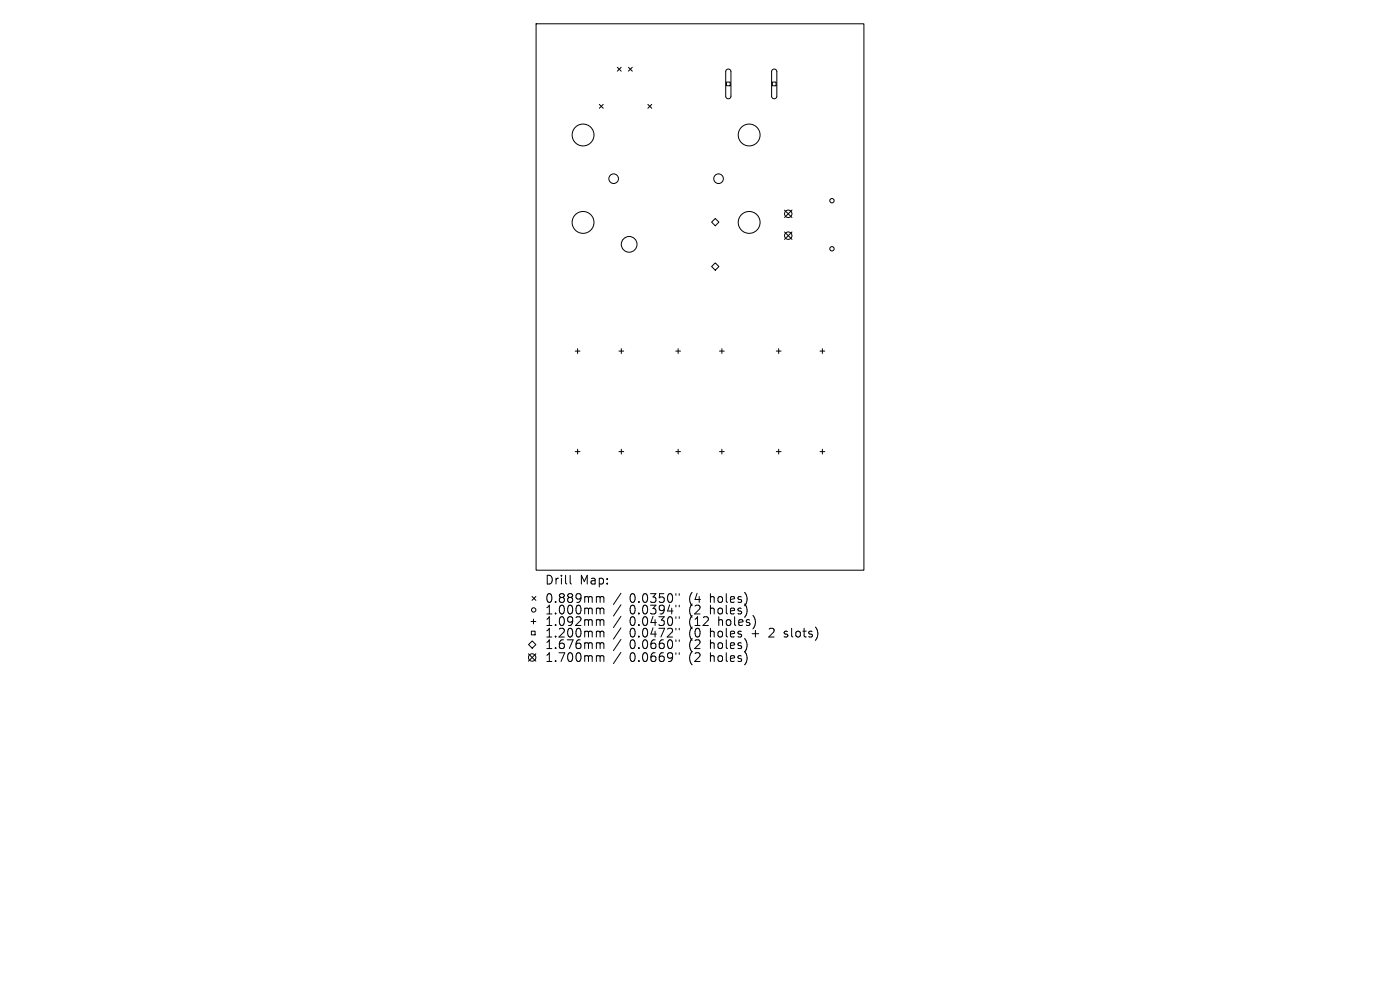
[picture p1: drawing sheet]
<svg xmlns="http://www.w3.org/2000/svg" width="297mm" height="210mm" viewBox="0 0 297 210" stroke-linecap="round" stroke-linejoin="round" font-family="sans-serif">
<defs><g id="words">
<g font-size="2.6">
<text x="115.5" y="124.2">Drill</text>
<text x="123" y="124.2">Map:</text>
<text x="115.5" y="128.1">0.889mm</text>
<text x="115.5" y="130.6">1.000mm</text>
<text x="133.6" y="128.1">0.0350&quot;</text>
<text x="133.6" y="130.6">0.0394&quot;</text>
<text x="146.3" y="128.1">(4</text>
<text x="146.3" y="130.6">(2</text>
<text x="150.9" y="128.1">holes)</text>
<text x="150.9" y="130.6">holes)</text>
<text x="115.5" y="133">1.092mm</text>
<text x="115.5" y="135.5">1.200mm</text>
<text x="115.5" y="137.9">1.676mm</text>
<text x="133.6" y="133">0.0430&quot;</text>
<text x="133.6" y="135.5">0.0472&quot;</text>
<text x="133.6" y="137.9">0.0660&quot;</text>
<text x="146.3" y="133">(12</text>
<text x="146.3" y="135.5">(0</text>
<text x="146.3" y="137.9">(2</text>
<text x="150.9" y="135.5">holes</text>
<text x="150.9" y="137.9">holes)</text>
<text x="152.7" y="133">holes)</text>
<text x="159.9" y="135.5">+</text>
<text x="163.8" y="135.5">2</text>
<text x="167.2" y="135.5">slots)</text>
<text x="115.5" y="140.7">1.700mm</text>
<text x="133.6" y="140.7">0.0669&quot;</text>
<text x="146.3" y="140.7">(2</text>
<text x="150.9" y="140.7">holes)</text>
</g>
</g></defs>
<g fill="none" stroke="#000" stroke-width=".21">
<path d="M113.7 5h69.6v116h-69.6zM131 14.3l.8 .8M131.8 14.3l-.8 .8M133.3 14.3l.8 .8M134.1 14.3l-.8 .8M154.1 17.4h.8v.8h-.8zM154.1 14.8l.6-.1 .4 .5v5.2l-.2 .4-.3 .2-.4-.2-.2-.4v-5.2zM163.9 17.4h.7v.8h-.7zM163.9 14.8l.5-.1 .4 .5v5.2l-.2 .4-.3 .2-.4-.2-.2-.4v-5.2zM127.1 22.1l.9 .9M128 22.1l-.9 .9M137.4 22.1l.9 .9"/>
<path d="M138.3 22.1l-.9 .9M151 47.1l.7-.8 .8 .8-.8 .8zM151 56.5l.7-.7 .8 .7-.8 .8zM166.4 44.6l1.6 1.5M166.4 49.2l1.6 1.6M168 44.6l-1.6 1.5M168 49.2l-1.6 1.6M122 74.5h1M122.5 74v1M131.3 74.5h1M131.8 74v1M143.4 74.5h1"/>
<path d="M143.9 74v1M152.6 74.5h1M153.1 74v1M164.7 74.5h1M165.2 74v1M174 74.5h1M174.5 74v1M122 95.8h1M122.5 95.3v1M131.3 95.8h1M131.8 95.3v1M143.4 95.8h1"/>
<path d="M143.9 95.3v1M152.6 95.8h1M153.1 95.3v1M164.7 95.8h1M165.2 95.3v1M174 95.8h1M174.5 95.3v1M112.1 138.7l1.6 1.6M112.7 131.8h1M112.7 133.9h.8v.8h-.8zM112.9 126.5l.8 .9M112.9 136l.8 .7-.8 .8-.8-.8z"/>
<path d="M113.2 131.3v1M113.7 126.5l-.8 .9M113.7 138.7l-1.6 1.6M121 122v1.6l.2 .3M126.8 126.6h.3l.2 .2M126.8 129h.3l.2 .3M126.8 131.4h.3l.2 .3M126.8 133.9h.3l.2 .3M126.8 136.3h.3l.2 .3M126.8 139.1h.3l.2 .2M127.3 126.8l.3-.2h.4l.1 1.2M127.3 126.8v1"/>
<path d="M127.3 129.3v.9M127.3 131.7v1M127.3 134.2v.9M127.3 136.6v1M127.3 139.3v1M127.3 129.3l.3-.3 .4 .1 .1 1.1M127.3 131.7l.3-.3 .4 .1 .1 1.2M127.3 134.2l.3-.3 .4 .1 .1 1.1M127.3 136.6l.3-.3 .4 .1 .1 1.2M127.3 139.3l.3-.2 .4 .1 .1 1.1M131.7 125.8l-1.6 2.4M131.7 128.3l-1.6 2.4"/>
<path d="M131.7 130.7l-1.6 2.4M131.7 133.2l-1.6 2.4M131.7 135.6l-1.6 2.4M131.7 138.4l-1.6 2.4M143.4 125.9v.4M143.4 128.4v.3M143.4 130.8v.4M143.4 133.3v.3M143.4 135.7v.4M143.4 138.5v.3M144.1 125.9v.4M144.1 128.4v.3"/>
<path d="M144.1 130.8v.4M144.1 133.3v.3M144.1 135.7v.4M144.1 138.5v.3M166.3 135l.2 .1M166.4 134v.4"/>
<circle cx="123.7" cy="28.6" r="2.32"/>
<circle cx="130.2" cy="37.9" r="1.02"/>
<circle cx="152.4" cy="37.9" r="1.02"/>
<circle cx="158.9" cy="28.6" r="2.32"/>
<circle cx="123.7" cy="47.2" r="2.32"/>
<circle cx="133.5" cy="51.8" r="1.67"/>
<circle cx="158.9" cy="47.2" r="2.32"/>
<circle cx="167.2" cy="45.4" r=".79"/>
<circle cx="167.2" cy="50" r=".79"/>
<circle cx="176.5" cy="52.8" r=".46"/>
<circle cx="176.5" cy="42.6" r=".46"/>
<circle cx="112.9" cy="139.5" r=".79"/>
<circle cx="113.2" cy="129.4" r=".46"/>
</g>
<use href="#words"/>
</svg>
